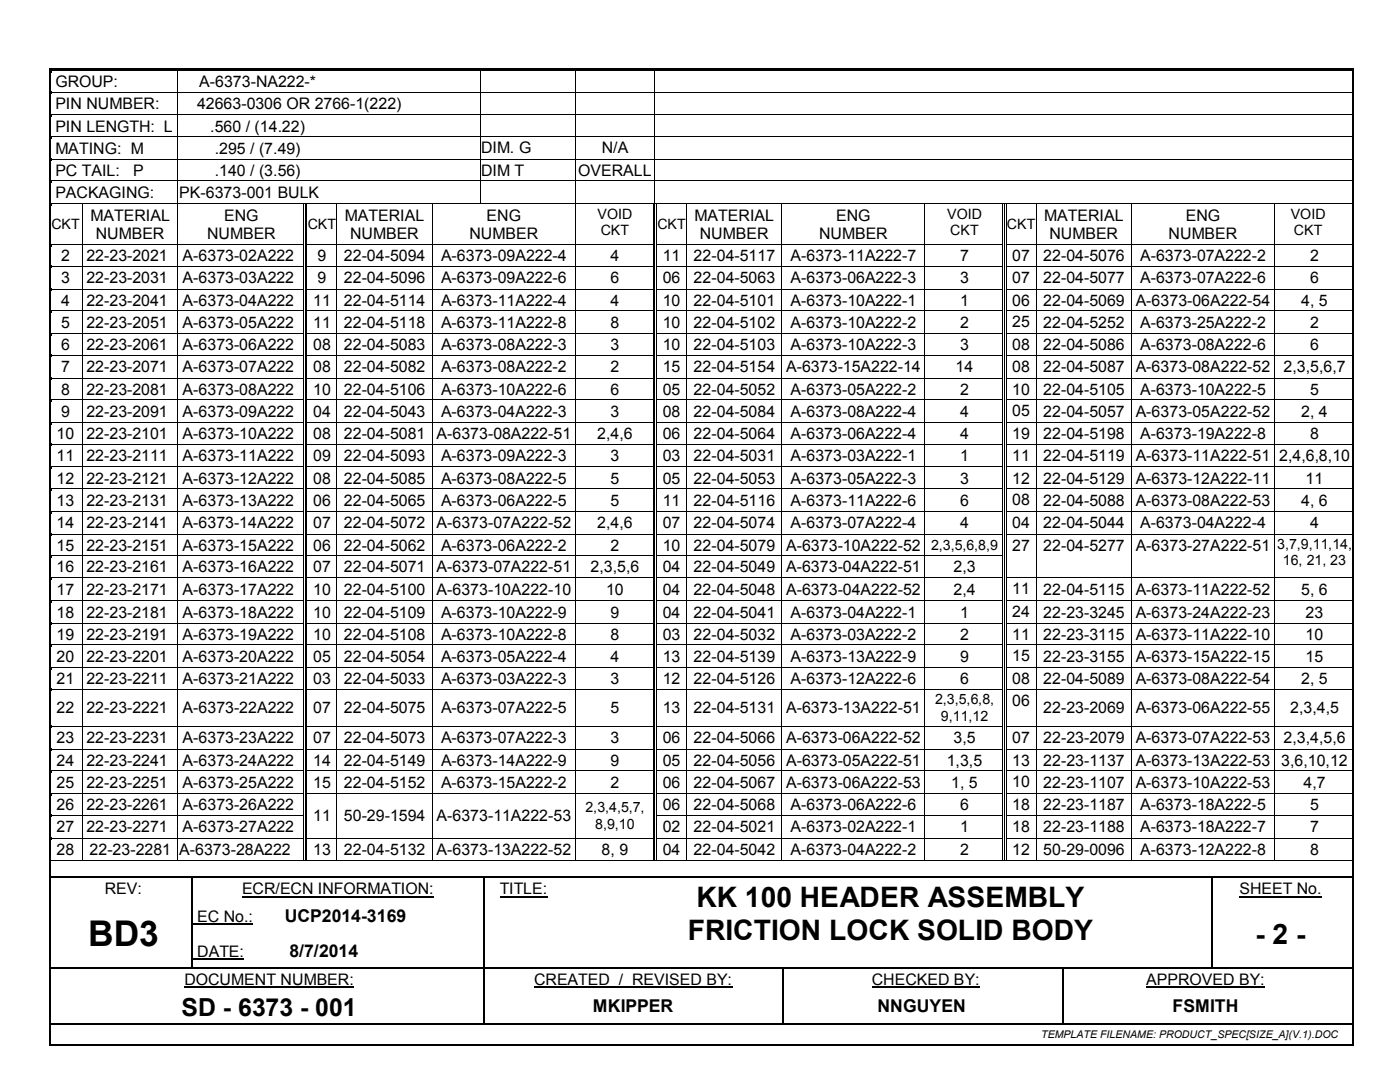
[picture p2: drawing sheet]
<svg xmlns="http://www.w3.org/2000/svg" width="279mm" height="216mm" viewBox="0 0 279 216" stroke-linecap="round" stroke-linejoin="round" font-family="sans-serif">
<defs><g id="words">
<text font-size="7.1" x="17.6" y="188.8">BD3</text>
<g font-size="5.6">
<text x="139" y="181.1">KK 100 HEADER ASSEMBLY</text>
<text x="137.3" y="187.6">FRICTION LOCK SOLID BODY</text>
<text x="250.5" y="188.3">- 2 -</text>
</g>
<text font-size="5" x="36.2" y="202.7">SD - 6373 - 001</text>
<g font-size="3.5">
<text x="56.8" y="184.1">UCP2014-3169</text>
<text x="57.8" y="191">8/7/2014</text>
<text x="118.3" y="202">MKIPPER</text>
<text x="175.1" y="202">NNGUYEN</text>
<text x="234" y="202">FSMITH</text>
</g>
<g font-size="3.2">
<text x="11" y="17.4">GROUP:</text>
<text x="39.8" y="17.4">A-6373-NA222-*</text>
<text x="11" y="21.8">PIN NUMBER:</text>
<text x="39.3" y="21.8">42663-0306 OR 2766-1(222)</text>
<text x="11" y="26.2">PIN LENGTH: L</text>
<text x="42" y="26.2">.560 / (14.22)</text>
<text x="11" y="30.6">MATING: M</text>
<text x="11" y="35.1">PC TAIL:</text>
<text x="26.6" y="35.1">P</text>
<text x="42.8" y="30.6">.295 / (7.49)</text>
<text x="42.8" y="35.1">.140 / (3.56)</text>
<text x="96" y="30.6">DIM. G</text>
<text x="96" y="35.1">DIM T</text>
<text x="115.4" y="35.1">OVERALL</text>
<text x="120.1" y="30.6">N/A</text>
<text x="11" y="39.5">PACKAGING:</text>
<text x="35.8" y="39.5">PK-6373-001 BULK</text>
<text x="18" y="44.1">MATERIAL</text>
<text x="19.1" y="47.7">NUMBER</text>
<text x="41.3" y="47.7">NUMBER</text>
<text x="44.7" y="44.1">ENG</text>
<text x="68.8" y="44.1">MATERIAL</text>
<text x="69.9" y="47.7">NUMBER</text>
<text x="93.7" y="47.7">NUMBER</text>
<text x="97.1" y="44.1">ENG</text>
<text x="138.6" y="44.1">MATERIAL</text>
<text x="139.7" y="47.7">NUMBER</text>
<text x="163.4" y="47.7">NUMBER</text>
<text x="166.9" y="44.1">ENG</text>
<text x="208.4" y="44.1">MATERIAL</text>
<text x="209.4" y="47.7">NUMBER</text>
<text x="233.2" y="47.7">NUMBER</text>
<text x="236.6" y="44.1">ENG</text>
<text x="12.2" y="52.1">2</text>
<text x="17.2" y="52.1">22-23-2021</text>
<text x="36.4" y="52.1">A-6373-02A222</text>
<text x="63.4" y="52.1">9</text>
<text x="68.6" y="52.1">22-04-5094</text>
<text x="88" y="52.1">A-6373-09A222-4</text>
<text x="121.8" y="52.1">4</text>
<text x="132.2" y="52.1">11</text>
<text x="138.4" y="52.1">22-04-5117</text>
<text x="157.8" y="52.1">A-6373-11A222-7</text>
<text x="191.6" y="52.1">7</text>
<text x="202" y="52.1">07</text>
<text x="208.2" y="52.1">22-04-5076</text>
<text x="227.5" y="52.1">A-6373-07A222-2</text>
<text x="261.5" y="52.1">2</text>
<text x="12.2" y="56.6">3</text>
<text x="17.2" y="56.6">22-23-2031</text>
<text x="36.4" y="56.6">A-6373-03A222</text>
<text x="63.4" y="56.6">9</text>
<text x="68.6" y="56.6">22-04-5096</text>
<text x="88" y="56.6">A-6373-09A222-6</text>
<text x="121.8" y="56.6">6</text>
<text x="132.2" y="56.6">06</text>
<text x="138.4" y="56.6">22-04-5063</text>
<text x="157.8" y="56.6">A-6373-06A222-3</text>
<text x="191.6" y="56.6">3</text>
<text x="202" y="56.4">07</text>
<text x="208.2" y="56.6">22-04-5077</text>
<text x="227.5" y="56.6">A-6373-07A222-6</text>
<text x="261.5" y="56.6">6</text>
<text x="12.2" y="61">4</text>
<text x="12.2" y="65.4">5</text>
<text x="17.2" y="61">22-23-2041</text>
<text x="17.2" y="65.4">22-23-2051</text>
<text x="36.4" y="61">A-6373-04A222</text>
<text x="36.4" y="65.4">A-6373-05A222</text>
<text x="62.5" y="61">11</text>
<text x="62.5" y="65.4">11</text>
<text x="68.6" y="61">22-04-5114</text>
<text x="68.6" y="65.4">22-04-5118</text>
<text x="88" y="61">A-6373-11A222-4</text>
<text x="88" y="65.4">A-6373-11A222-8</text>
<text x="121.8" y="61">4</text>
<text x="121.8" y="65.4">8</text>
<text x="132.2" y="61">10</text>
<text x="132.2" y="65.4">10</text>
<text x="138.4" y="61">22-04-5101</text>
<text x="138.4" y="65.4">22-04-5102</text>
<text x="157.8" y="61">A-6373-10A222-1</text>
<text x="157.8" y="65.4">A-6373-10A222-2</text>
<text x="191.6" y="61">1</text>
<text x="191.6" y="65.4">2</text>
<text x="202" y="65.3">25</text>
<text x="202" y="61">06</text>
<text x="208.2" y="61">22-04-5069</text>
<text x="208.2" y="65.4">22-04-5252</text>
<text x="226.7" y="61">A-6373-06A222-54</text>
<text x="227.5" y="65.4">A-6373-25A222-2</text>
<text x="259.7" y="61">4, 5</text>
<text x="261.5" y="65.4">2</text>
<text x="12.2" y="69.8">6</text>
<text x="17.2" y="69.8">22-23-2061</text>
<text x="36.4" y="69.8">A-6373-06A222</text>
<text x="62.5" y="69.8">08</text>
<text x="68.6" y="69.8">22-04-5083</text>
<text x="88" y="69.8">A-6373-08A222-3</text>
<text x="121.8" y="69.8">3</text>
<text x="132.2" y="69.8">10</text>
<text x="138.4" y="69.8">22-04-5103</text>
<text x="157.8" y="69.8">A-6373-10A222-3</text>
<text x="191.6" y="69.8">3</text>
<text x="202" y="69.8">08</text>
<text x="208.2" y="69.8">22-04-5086</text>
<text x="227.5" y="69.8">A-6373-08A222-6</text>
<text x="261.5" y="69.8">6</text>
<text x="12.2" y="74.3">7</text>
<text x="17.2" y="74.3">22-23-2071</text>
<text x="36.4" y="74.3">A-6373-07A222</text>
<text x="62.5" y="74.3">08</text>
<text x="68.6" y="74.3">22-04-5082</text>
<text x="88" y="74.3">A-6373-08A222-2</text>
<text x="121.8" y="74.3">2</text>
<text x="132.2" y="74.3">15</text>
<text x="138.4" y="74.3">22-04-5154</text>
<text x="156.9" y="74.3">A-6373-15A222-14</text>
<text x="190.7" y="74.3">14</text>
<text x="202" y="74.2">08</text>
<text x="208.2" y="74.3">22-04-5087</text>
<text x="226.7" y="74.3">A-6373-08A222-52</text>
<text x="256.2" y="74.3">2,3,5,6,7</text>
<text x="12.2" y="78.7">8</text>
<text x="12.2" y="83.2">9</text>
<text x="17.2" y="78.7">22-23-2081</text>
<text x="17.2" y="83.2">22-23-2091</text>
<text x="36.4" y="78.7">A-6373-08A222</text>
<text x="36.4" y="83.2">A-6373-09A222</text>
<text x="62.5" y="78.7">10</text>
<text x="62.5" y="83.2">04</text>
<text x="68.6" y="78.7">22-04-5106</text>
<text x="68.6" y="83.2">22-04-5043</text>
<text x="88" y="78.7">A-6373-10A222-6</text>
<text x="88" y="83.2">A-6373-04A222-3</text>
<text x="121.8" y="78.7">6</text>
<text x="121.8" y="83.2">3</text>
<text x="132.2" y="78.7">05</text>
<text x="132.2" y="83.2">08</text>
<text x="138.4" y="78.7">22-04-5052</text>
<text x="138.4" y="83.2">22-04-5084</text>
<text x="157.8" y="78.7">A-6373-05A222-2</text>
<text x="157.8" y="83.2">A-6373-08A222-4</text>
<text x="191.6" y="78.7">2</text>
<text x="191.6" y="83.2">4</text>
<text x="202" y="83.1">05</text>
<text x="202" y="78.7">10</text>
<text x="208.2" y="78.7">22-04-5105</text>
<text x="208.2" y="83.2">22-04-5057</text>
<text x="226.7" y="83.2">A-6373-05A222-52</text>
<text x="227.5" y="78.7">A-6373-10A222-5</text>
<text x="259.7" y="83.2">2, 4</text>
<text x="261.5" y="78.7">5</text>
<text x="11.3" y="87.6">10</text>
<text x="17.2" y="87.6">22-23-2101</text>
<text x="36.4" y="87.6">A-6373-10A222</text>
<text x="62.5" y="87.6">08</text>
<text x="68.6" y="87.6">22-04-5081</text>
<text x="87.1" y="87.6">A-6373-08A222-51</text>
<text x="119.2" y="87.6">2,4,6</text>
<text x="132.3" y="87.6">06</text>
<text x="138.4" y="87.6">22-04-5064</text>
<text x="157.8" y="87.6">A-6373-06A222-4</text>
<text x="191.6" y="87.6">4</text>
<text x="202" y="87.6">19</text>
<text x="208.2" y="87.6">22-04-5198</text>
<text x="227.5" y="87.6">A-6373-19A222-8</text>
<text x="261.5" y="87.6">8</text>
<text x="11.3" y="92">11</text>
<text x="17.2" y="92">22-23-2111</text>
<text x="36.4" y="92">A-6373-11A222</text>
<text x="62.5" y="92">09</text>
<text x="68.6" y="92">22-04-5093</text>
<text x="88" y="92">A-6373-09A222-3</text>
<text x="121.8" y="92">3</text>
<text x="132.2" y="92">03</text>
<text x="138.4" y="92">22-04-5031</text>
<text x="157.8" y="92">A-6373-03A222-1</text>
<text x="191.6" y="92">1</text>
<text x="202" y="91.9">11</text>
<text x="208.2" y="92">22-04-5119</text>
<text x="226.7" y="92">A-6373-11A222-51</text>
<text x="255.3" y="92">2,4,6,8,10</text>
<text x="11.3" y="96.5">12</text>
<text x="11.3" y="100.9">13</text>
<text x="17.2" y="96.5">22-23-2121</text>
<text x="17.2" y="100.9">22-23-2131</text>
<text x="36.4" y="96.5">A-6373-12A222</text>
<text x="36.4" y="100.9">A-6373-13A222</text>
<text x="62.5" y="96.5">08</text>
<text x="62.5" y="100.9">06</text>
<text x="68.6" y="96.5">22-04-5085</text>
<text x="68.6" y="100.9">22-04-5065</text>
<text x="88" y="96.5">A-6373-08A222-5</text>
<text x="88" y="100.9">A-6373-06A222-5</text>
<text x="121.8" y="96.5">5</text>
<text x="121.8" y="100.9">5</text>
<text x="132.2" y="96.5">05</text>
<text x="132.2" y="100.9">11</text>
<text x="138.4" y="96.5">22-04-5053</text>
<text x="138.4" y="100.9">22-04-5116</text>
<text x="157.8" y="96.5">A-6373-05A222-3</text>
<text x="157.8" y="100.9">A-6373-11A222-6</text>
<text x="191.6" y="96.5">3</text>
<text x="191.6" y="100.9">6</text>
<text x="202" y="100.8">08</text>
<text x="202" y="96.5">12</text>
<text x="208.2" y="96.5">22-04-5129</text>
<text x="208.2" y="100.9">22-04-5088</text>
<text x="226.7" y="96.5">A-6373-12A222-11</text>
<text x="226.7" y="100.9">A-6373-08A222-53</text>
<text x="259.7" y="100.9">4, 6</text>
<text x="260.6" y="96.5">11</text>
<text x="11.3" y="105.5">14</text>
<text x="17.2" y="105.5">22-23-2141</text>
<text x="36.4" y="105.5">A-6373-14A222</text>
<text x="62.5" y="105.5">07</text>
<text x="68.6" y="105.5">22-04-5072</text>
<text x="87.1" y="105.5">A-6373-07A222-52</text>
<text x="119.2" y="105.5">2,4,6</text>
<text x="132.3" y="105.5">07</text>
<text x="138.4" y="105.5">22-04-5074</text>
<text x="157.8" y="105.5">A-6373-07A222-4</text>
<text x="191.6" y="105.5">4</text>
<text x="202" y="105.4">04</text>
<text x="208.2" y="105.5">22-04-5044</text>
<text x="227.5" y="105.5">A-6373-04A222-4</text>
<text x="261.5" y="105.5">4</text>
<text x="11.3" y="109.9">15</text>
<text x="17.2" y="109.9">22-23-2151</text>
<text x="36.4" y="109.9">A-6373-15A222</text>
<text x="62.5" y="109.9">06</text>
<text x="68.6" y="109.9">22-04-5062</text>
<text x="88" y="109.9">A-6373-06A222-2</text>
<text x="121.8" y="109.9">2</text>
<text x="132.2" y="109.9">10</text>
<text x="138.4" y="109.9">22-04-5079</text>
<text x="156.9" y="109.9">A-6373-10A222-52</text>
<text x="202" y="109.9">27</text>
<text x="208.2" y="109.9">22-04-5277</text>
<text x="226.7" y="109.9">A-6373-27A222-51</text>
<text x="11.3" y="114.2">16</text>
<text x="11.3" y="118.7">17</text>
<text x="17.2" y="114.2">22-23-2161</text>
<text x="17.2" y="118.7">22-23-2171</text>
<text x="36.4" y="114.2">A-6373-16A222</text>
<text x="36.4" y="118.7">A-6373-17A222</text>
<text x="62.5" y="114.2">07</text>
<text x="62.5" y="118.7">10</text>
<text x="68.6" y="114.2">22-04-5071</text>
<text x="68.6" y="118.7">22-04-5100</text>
<text x="87.1" y="114.2">A-6373-07A222-51</text>
<text x="87.1" y="118.7">A-6373-10A222-10</text>
<text x="117.9" y="114.2">2,3,5,6</text>
<text x="120.9" y="118.7">10</text>
<text x="132.3" y="114.2">04</text>
<text x="132.3" y="118.7">04</text>
<text x="138.4" y="114.2">22-04-5049</text>
<text x="138.4" y="118.7">22-04-5048</text>
<text x="156.9" y="114.2">A-6373-04A222-51</text>
<text x="156.9" y="118.7">A-6373-04A222-52</text>
<text x="190.3" y="114.2">2,3</text>
<text x="190.3" y="118.7">2,4</text>
<text x="202" y="118.5">11</text>
<text x="208.2" y="118.7">22-04-5115</text>
<text x="226.7" y="118.7">A-6373-11A222-52</text>
<text x="259.7" y="118.7">5, 6</text>
<text x="11.3" y="123.2">18</text>
<text x="17.2" y="123.2">22-23-2181</text>
<text x="36.4" y="123.2">A-6373-18A222</text>
<text x="62.5" y="123.2">10</text>
<text x="68.6" y="123.2">22-04-5109</text>
<text x="88" y="123.2">A-6373-10A222-9</text>
<text x="121.8" y="123.2">9</text>
<text x="132.2" y="123.2">04</text>
<text x="138.4" y="123.2">22-04-5041</text>
<text x="157.8" y="123.2">A-6373-04A222-1</text>
<text x="191.6" y="123.2">1</text>
<text x="202" y="123.1">24</text>
<text x="208.2" y="123.2">22-23-3245</text>
<text x="226.7" y="123.2">A-6373-24A222-23</text>
<text x="260.6" y="123.2">23</text>
<text x="11.3" y="127.6">19</text>
<text x="17.2" y="127.6">22-23-2191</text>
<text x="36.4" y="127.6">A-6373-19A222</text>
<text x="62.5" y="127.6">10</text>
<text x="68.6" y="127.6">22-04-5108</text>
<text x="88" y="127.6">A-6373-10A222-8</text>
<text x="121.8" y="127.6">8</text>
<text x="132.2" y="127.6">03</text>
<text x="138.4" y="127.6">22-04-5032</text>
<text x="157.8" y="127.6">A-6373-03A222-2</text>
<text x="191.6" y="127.6">2</text>
<text x="202" y="132">15</text>
<text x="202" y="127.6">11</text>
<text x="208.2" y="127.6">22-23-3115</text>
<text x="226.7" y="127.6">A-6373-11A222-10</text>
<text x="260.6" y="127.6">10</text>
<text x="11.3" y="132.1">20</text>
<text x="11.3" y="136.5">21</text>
<text x="17.2" y="132.1">22-23-2201</text>
<text x="17.2" y="136.5">22-23-2211</text>
<text x="36.4" y="132.1">A-6373-20A222</text>
<text x="36.4" y="136.5">A-6373-21A222</text>
<text x="62.5" y="132.1">05</text>
<text x="62.5" y="136.5">03</text>
<text x="68.6" y="132.1">22-04-5054</text>
<text x="68.6" y="136.5">22-04-5033</text>
<text x="88" y="132.1">A-6373-05A222-4</text>
<text x="88" y="136.5">A-6373-03A222-3</text>
<text x="121.8" y="132.1">4</text>
<text x="121.8" y="136.5">3</text>
<text x="132.2" y="132.1">13</text>
<text x="132.2" y="136.5">12</text>
<text x="138.4" y="132.1">22-04-5139</text>
<text x="138.4" y="136.5">22-04-5126</text>
<text x="157.8" y="132.1">A-6373-13A222-9</text>
<text x="157.8" y="136.5">A-6373-12A222-6</text>
<text x="191.6" y="132.1">9</text>
<text x="191.6" y="136.5">6</text>
<text x="202" y="136.5">08</text>
<text x="208.2" y="132.1">22-23-3155</text>
<text x="208.2" y="136.5">22-04-5089</text>
<text x="226.7" y="132.1">A-6373-15A222-15</text>
<text x="226.7" y="136.5">A-6373-08A222-54</text>
<text x="259.7" y="136.5">2, 5</text>
<text x="260.6" y="132.1">15</text>
<text x="11.3" y="142.4">22</text>
<text x="17.2" y="142.4">22-23-2221</text>
<text x="36.4" y="142.4">A-6373-22A222</text>
<text x="62.5" y="142.4">07</text>
<text x="68.6" y="142.4">22-04-5075</text>
<text x="88" y="142.4">A-6373-07A222-5</text>
<text x="121.8" y="142.4">5</text>
<text x="132.2" y="142.4">13</text>
<text x="138.4" y="142.4">22-04-5131</text>
<text x="156.9" y="142.4">A-6373-13A222-51</text>
<text x="202" y="140.8">06</text>
<text x="208.2" y="142.4">22-23-2069</text>
<text x="226.7" y="142.4">A-6373-06A222-55</text>
<text x="257.5" y="142.4">2,3,4,5</text>
<text x="11.3" y="148.3">23</text>
<text x="17.2" y="148.3">22-23-2231</text>
<text x="36.4" y="148.3">A-6373-23A222</text>
<text x="62.5" y="148.3">07</text>
<text x="68.6" y="148.3">22-04-5073</text>
<text x="88" y="148.3">A-6373-07A222-3</text>
<text x="121.8" y="148.3">3</text>
<text x="132.2" y="148.3">06</text>
<text x="138.4" y="148.3">22-04-5066</text>
<text x="156.9" y="148.3">A-6373-06A222-52</text>
<text x="190.3" y="148.3">3,5</text>
<text x="202" y="148.2">07</text>
<text x="208.2" y="148.3">22-23-2079</text>
<text x="226.7" y="148.3">A-6373-07A222-53</text>
<text x="256.2" y="148.3">2,3,4,5,6</text>
<text x="11.3" y="152.8">24</text>
<text x="17.2" y="152.8">22-23-2241</text>
<text x="36.4" y="152.8">A-6373-24A222</text>
<text x="62.5" y="152.8">14</text>
<text x="68.6" y="152.8">22-04-5149</text>
<text x="88" y="152.8">A-6373-14A222-9</text>
<text x="121.8" y="152.8">9</text>
<text x="132.2" y="152.8">05</text>
<text x="138.4" y="152.8">22-04-5056</text>
<text x="156.9" y="152.8">A-6373-05A222-51</text>
<text x="188.9" y="152.8">1,3,5</text>
<text x="202" y="152.8">13</text>
<text x="208.2" y="152.8">22-23-1137</text>
<text x="226.7" y="152.8">A-6373-13A222-53</text>
<text x="255.7" y="152.8">3,6,10,12</text>
<text x="11.3" y="157.2">25</text>
<text x="11.3" y="161.6">26</text>
<text x="17.2" y="157.2">22-23-2251</text>
<text x="17.2" y="161.6">22-23-2261</text>
<text x="36.4" y="157.2">A-6373-25A222</text>
<text x="36.4" y="161.6">A-6373-26A222</text>
<text x="62.5" y="157.2">15</text>
<text x="68.6" y="157.2">22-04-5152</text>
<text x="88" y="157.2">A-6373-15A222-2</text>
<text x="121.8" y="157.2">2</text>
<text x="132.2" y="161.6">06</text>
<text x="132.2" y="157.2">06</text>
<text x="138.4" y="157.2">22-04-5067</text>
<text x="138.4" y="161.6">22-04-5068</text>
<text x="156.9" y="157.2">A-6373-06A222-53</text>
<text x="157.8" y="161.6">A-6373-06A222-6</text>
<text x="189.8" y="157.2">1, 5</text>
<text x="191.6" y="161.6">6</text>
<text x="202" y="157.1">10</text>
<text x="202" y="161.6">18</text>
<text x="208.2" y="157.2">22-23-1107</text>
<text x="208.2" y="161.6">22-23-1187</text>
<text x="226.7" y="157.2">A-6373-10A222-53</text>
<text x="227.5" y="161.6">A-6373-18A222-5</text>
<text x="260.1" y="157.2">4,7</text>
<text x="261.5" y="161.6">5</text>
<text x="11.3" y="166.1">27</text>
<text x="17.2" y="166.1">22-23-2271</text>
<text x="36.4" y="166.1">A-6373-27A222</text>
<text x="62.5" y="163.9">11</text>
<text x="68.6" y="163.9">50-29-1594</text>
<text x="87.1" y="163.9">A-6373-11A222-53</text>
<text x="132.2" y="166.1">02</text>
<text x="138.4" y="166.1">22-04-5021</text>
<text x="157.8" y="166.1">A-6373-02A222-1</text>
<text x="191.6" y="166.1">1</text>
<text x="202" y="165.9">18</text>
<text x="208.2" y="166.1">22-23-1188</text>
<text x="227.5" y="166.1">A-6373-18A222-7</text>
<text x="261.5" y="166.1">7</text>
<text x="11.3" y="170.6">28</text>
<text x="17.9" y="170.6">22-23-2281</text>
<text x="35.8" y="170.6">A-6373-28A222</text>
<text x="62.5" y="170.6">13</text>
<text x="68.6" y="170.6">22-04-5132</text>
<text x="87.1" y="170.6">A-6373-13A222-52</text>
<text x="120.1" y="170.6">8, 9</text>
<text x="132.3" y="170.6">04</text>
<text x="138.4" y="170.6">22-04-5042</text>
<text x="157.8" y="170.6">A-6373-04A222-2</text>
<text x="191.6" y="170.6">2</text>
<text x="202" y="170.5">12</text>
<text x="208.2" y="170.6">50-29-0096</text>
<text x="227.5" y="170.6">A-6373-12A222-8</text>
<text x="261.5" y="170.6">8</text>
<text x="20.9" y="178.5">REV:</text>
<text x="48.3" y="178.5">ECR/ECN INFORMATION:</text>
<text x="99.7" y="178.5">TITLE:</text>
<text x="247.4" y="178.5">SHEET No.</text>
<text x="39.4" y="184">EC No.:</text>
<text x="39.4" y="190.9">DATE:</text>
<text x="36.8" y="196.5">DOCUMENT NUMBER:</text>
<text x="106.6" y="196.5">CREATED / REVISED BY:</text>
<text x="174" y="196.5">CHECKED BY:</text>
<text x="228.8" y="196.5">APPROVED BY:</text>
</g>
<g font-size="2.8">
<text x="10.2" y="45.7">CKT</text>
<text x="61.4" y="45.7">CKT</text>
<text x="119.3" y="43.6">VOID</text>
<text x="119.9" y="46.8">CKT</text>
<text x="131.2" y="45.7">CKT</text>
<text x="189" y="43.6">VOID</text>
<text x="189.7" y="46.8">CKT</text>
<text x="201" y="45.7">CKT</text>
<text x="257.6" y="43.6">VOID</text>
<text x="258.2" y="46.8">CKT</text>
<text x="185.8" y="109.7">2,3,5,6,8,9</text>
<text x="254.9" y="109.5">3,7,9,11,14,</text>
<text x="256" y="112.8">16, 21, 23</text>
<text x="186.6" y="140.5">2,3,5,6,8,</text>
<text x="187.8" y="143.8">9,11,12</text>
<text x="116.8" y="162.1">2,3,4,5,7,</text>
<text x="118.8" y="165.4">8,9,10</text>
</g>
<text font-size="2.1" x="207.8" y="207.1">TEMPLATE FILENAME: PRODUCT_SPEC[SIZE_A](V.1).DOC</text>
</g></defs>
<path d="M48.3 178.9h38.3M99.7 178.9h9.6M247.4 178.9h16.4M36.8 197h33.9M38.5 184.5h12M38.5 191.4h10.2M106.6 197h39.5M174 197h21.5M228.8 197h23.6" fill="none" stroke="#000" stroke-width=".21"/>
<g fill="none" stroke="#000" stroke-width=".34">
<path d="M10 14v194.3M10.2 13.8h259.7M270 14v194.3M10.2 175.1h28M38.6 175.1h57.8M96.7 175.1h16.8M113.9 175.1h127.9M242.1 175.1h26.9M96.5 198.1v6.1M156.2 198.1v6.1M10.2 204.4h86.2M10.2 208.4h259.7"/>
<path d="M96.7 204.4h59.3M156.4 204.4h55.5M212.3 204.4h56.7"/>
</g>
<g fill="#000">
<path d="M9.8 13.6h.4v.4h-.4zM10.2 14h.1v.4h-.1zM10.2 14h.1v.1h-.1zM10.2 18.3h.1v.4h-.1zM35.4 14.1h.2v.3h-.2zM35.4 14h.2v.1h-.2zM35.4 18.3h.2v.4h-.2zM67.2 14h.2v.1h-.2zM67.2 18.3h.2v.2h-.2zM95.7 14.1h.2v.3h-.2zM95.7 14h.2v.1h-.2zM95.7 18.3h.2v.4h-.2z"/>
<path d="M114.7 14.1h.2v.3h-.2zM114.7 14h.2v.1h-.2zM114.7 18.3h.2v.4h-.2zM130.6 14.1h.2v.3h-.2zM130.6 14h.2v.1h-.2zM130.6 18.3h.2v.4h-.2zM143.3 14h.2v.1h-.2zM143.3 18.3h.2v.2h-.2zM156 14h.2v.1h-.2zM156 18.3h.2v.2h-.2zM184.6 14h.1v.1h-.1zM184.6 18.3h.1v.2h-.1z"/>
<path d="M200.4 14h.2v.1h-.2zM200.4 18.3h.2v.2h-.2zM206.8 14h.2v.1h-.2zM206.8 18.3h.2v.2h-.2zM225.8 14h.2v.1h-.2zM225.8 18.3h.2v.2h-.2zM254.4 14h.2v.1h-.2zM254.4 18.3h.2v.2h-.2zM267.8 14h.1v.1h-.1zM267.9 14h2v.1h-2zM269.9 13.6h.3v.4h-.3zM10.2 22.9h.1v.4h-.1z"/>
<path d="M10.2 27.2h.1v.4h-.1zM10.2 31.7h.1v.4h-.1zM10.2 36h.1v.4h-.1zM35.4 22.9h.2v.4h-.2zM35.4 27.2h.2v.4h-.2zM35.4 31.7h.2v.4h-.2zM35.4 36h.2v.4h-.2zM67.2 22.9h.2v.1h-.2zM67.2 27.2h.2v.1h-.2zM67.2 31.7h.2v.2h-.2zM67.2 36h.2v.2h-.2zM95.7 22.9h.2v.4h-.2z"/>
<path d="M95.7 27.2h.2v.4h-.2zM95.7 31.7h.2v.4h-.2zM95.7 36h.2v.4h-.2zM114.7 22.9h.2v.4h-.2zM114.7 27.2h.2v.4h-.2zM114.7 31.7h.2v.4h-.2zM114.7 36h.2v.4h-.2zM130.6 22.9h.2v.4h-.2zM130.6 27.2h.2v.4h-.2zM130.6 31.7h.2v.4h-.2zM130.6 36h.2v.4h-.2zM143.3 22.9h.2v.1h-.2z"/>
<path d="M143.3 27.2h.2v.1h-.2zM143.3 31.7h.2v.2h-.2zM143.3 36h.2v.2h-.2zM156 22.9h.2v.1h-.2zM156 27.2h.2v.1h-.2zM156 31.7h.2v.2h-.2zM156 36h.2v.2h-.2zM184.6 22.9h.1v.1h-.1zM184.6 27.2h.1v.1h-.1zM184.6 31.7h.1v.2h-.1zM184.6 36h.1v.2h-.1zM200.4 22.9h.2v.1h-.2z"/>
<path d="M200.4 27.2h.2v.1h-.2zM200.4 31.7h.2v.2h-.2zM200.4 36h.2v.2h-.2zM206.8 22.9h.2v.1h-.2zM206.8 27.2h.2v.1h-.2zM206.8 31.7h.2v.2h-.2zM206.8 36h.2v.2h-.2zM225.8 22.9h.2v.1h-.2zM225.8 27.2h.2v.1h-.2zM225.8 31.7h.2v.2h-.2zM225.8 36h.2v.2h-.2zM254.4 22.9h.2v.1h-.2z"/>
<path d="M254.4 27.2h.2v.1h-.2zM254.4 31.7h.2v.2h-.2zM254.4 36h.2v.2h-.2zM10.2 40.6h.1v.4h-.1zM10.2 48.7h.1v.4h-.1zM10.2 53h.1v.5h-.1zM10.2 57.6h.1v.4h-.1zM16.4 40.8h.2v.2h-.2zM16.4 40.6h.2v.2h-.2zM16.4 48.7h.2v.4h-.2zM16.4 53h.2v.5h-.2zM16.4 57.6h.2v.4h-.2z"/>
<path d="M35.4 40.6h.2v.4h-.2zM35.4 48.7h.2v.4h-.2zM35.4 53h.2v.5h-.2zM35.4 57.6h.2v.4h-.2zM60.5 40.8h.1v.2h-.1zM60.5 40.6h.1v.2h-.1zM60.5 48.7h.1v.4h-.1zM60.5 53h.1v.5h-.1zM60.5 57.6h.1v.4h-.1zM60.8 40.8h.2v.2h-.2zM60.8 48.7h.2v.4h-.2zM60.8 53h.2v.5h-.2z"/>
<path d="M60.8 57.6h.2v.4h-.2zM61.1 40.8h.2v.2h-.2zM61.1 48.7h.2v.4h-.2zM61.1 53h.2v.5h-.2zM61.1 57.6h.2v.4h-.2zM67.1 40.8h.2v.2h-.2zM67.1 40.6h.2v.2h-.2zM67.1 48.7h.2v.4h-.2zM67.1 53h.2v.5h-.2zM67.1 57.6h.2v.4h-.2zM67.3 40.6h.2v.2h-.2zM86.2 40.8h.2v.2h-.2z"/>
<path d="M86.2 40.6h.2v.2h-.2zM86.2 48.7h.2v.4h-.2zM86.2 53h.2v.5h-.2zM86.2 57.6h.2v.4h-.2zM95.7 40.6h.2v.2h-.2zM114.7 40.6h.2v.4h-.2zM114.7 48.7h.2v.4h-.2zM114.7 53h.2v.5h-.2zM114.7 57.6h.2v.4h-.2zM130.3 40.8h.1v.2h-.1zM130.3 40.6h.1v.2h-.1zM130.3 48.7h.1v.4h-.1z"/>
<path d="M130.3 53h.1v.5h-.1zM130.3 57.6h.1v.4h-.1zM130.4 40.6h.7v.2h-.7zM130.6 40.8h.2v.2h-.2zM130.6 48.7h.2v.4h-.2zM130.6 53h.2v.5h-.2zM130.6 57.6h.2v.4h-.2zM130.9 40.8h.2v.2h-.2zM130.9 48.7h.2v.4h-.2zM130.9 53h.2v.5h-.2zM130.9 57.6h.2v.4h-.2zM131.1 40.6h.2v.2h-.2z"/>
<path d="M136.9 40.8h.2v.2h-.2zM136.9 40.6h.2v.2h-.2zM136.9 48.7h.2v.4h-.2zM136.9 53h.2v.5h-.2zM136.9 57.6h.2v.4h-.2zM143.3 40.6h.2v.2h-.2zM156 40.8h.1v.2h-.1zM156 40.6h.1v.2h-.1zM156 48.7h.1v.4h-.1zM156 53h.1v.5h-.1zM156 57.6h.1v.4h-.1zM156.1 40.6h.2v.2h-.2z"/>
<path d="M184.5 40.8h.2v.2h-.2zM184.5 40.6h.2v.2h-.2zM184.5 48.7h.2v.4h-.2zM184.5 53h.2v.5h-.2zM184.5 57.6h.2v.4h-.2zM184.7 40.6h.1v.2h-.1zM200 40.8h.2v.2h-.2zM200 40.6h.2v.2h-.2zM200 48.7h.2v.4h-.2zM200 53h.2v.5h-.2zM200 57.6h.2v.4h-.2zM200.2 40.6h.7v.2h-.7z"/>
<path d="M200.4 40.8h.1v.2h-.1zM200.4 48.7h.1v.4h-.1zM200.4 53h.1v.5h-.1zM200.4 57.6h.1v.4h-.1zM200.7 40.8h.2v.2h-.2zM200.7 48.7h.2v.4h-.2zM200.7 53h.2v.5h-.2zM200.7 57.6h.2v.4h-.2zM200.9 40.6h.1v.2h-.1zM206.7 40.8h.2v.2h-.2zM206.7 40.6h.2v.2h-.2zM206.7 48.7h.2v.4h-.2z"/>
<path d="M206.7 53h.2v.5h-.2zM206.7 57.6h.2v.4h-.2zM206.9 40.6h.2v.2h-.2zM225.8 40.8h.1v.2h-.1zM225.8 40.6h.1v.2h-.1zM225.8 48.7h.1v.4h-.1zM225.8 53h.1v.5h-.1zM225.8 57.6h.1v.4h-.1zM225.9 40.6h.2v.2h-.2zM254.3 40.8h.2v.2h-.2zM254.3 40.6h.2v.2h-.2zM254.3 48.7h.2v.4h-.2z"/>
<path d="M254.3 53h.2v.5h-.2zM254.3 57.6h.2v.4h-.2zM254.5 40.6h.1v.2h-.1zM10.2 61.9h.1v.5h-.1zM10.2 66.5h.1v.4h-.1zM10.2 70.8h.1v.4h-.1zM10.2 75.4h.1v.4h-.1zM16.4 61.9h.2v.5h-.2zM16.4 66.5h.2v.4h-.2zM16.4 70.8h.2v.4h-.2zM16.4 75.4h.2v.4h-.2zM35.4 61.9h.2v.5h-.2z"/>
<path d="M35.4 66.5h.2v.4h-.2zM35.4 70.8h.2v.4h-.2zM35.4 75.4h.2v.4h-.2zM60.5 61.9h.1v.5h-.1zM60.5 66.5h.1v.4h-.1zM60.5 70.8h.1v.4h-.1zM60.5 75.4h.1v.4h-.1zM60.8 61.9h.2v.5h-.2zM60.8 66.5h.2v.4h-.2zM60.8 70.8h.2v.4h-.2zM60.8 75.4h.2v.4h-.2zM61.1 61.9h.2v.5h-.2z"/>
<path d="M61.1 66.5h.2v.4h-.2zM61.1 70.8h.2v.4h-.2zM61.1 75.4h.2v.4h-.2zM67.1 61.9h.2v.5h-.2zM67.1 66.5h.2v.4h-.2zM67.1 70.8h.2v.4h-.2zM67.1 75.4h.2v.4h-.2zM86.2 61.9h.2v.5h-.2zM86.2 66.5h.2v.4h-.2zM86.2 70.8h.2v.4h-.2zM86.2 75.4h.2v.4h-.2zM114.7 61.9h.2v.5h-.2z"/>
<path d="M114.7 66.5h.2v.4h-.2zM114.7 70.8h.2v.4h-.2zM114.7 75.4h.2v.4h-.2zM130.3 61.9h.1v.5h-.1zM130.3 66.5h.1v.4h-.1zM130.3 70.8h.1v.4h-.1zM130.3 75.4h.1v.4h-.1zM130.6 61.9h.2v.5h-.2zM130.6 66.5h.2v.4h-.2zM130.6 70.8h.2v.4h-.2zM130.6 75.4h.2v.4h-.2zM130.9 61.9h.2v.5h-.2z"/>
<path d="M130.9 66.5h.2v.4h-.2zM130.9 70.8h.2v.4h-.2zM130.9 75.4h.2v.4h-.2zM136.9 61.9h.2v.5h-.2zM136.9 66.5h.2v.4h-.2zM136.9 70.8h.2v.4h-.2zM136.9 75.4h.2v.4h-.2zM156 61.9h.1v.5h-.1zM156 66.5h.1v.4h-.1zM156 70.8h.1v.4h-.1zM156 75.4h.1v.4h-.1zM184.5 61.9h.2v.5h-.2z"/>
<path d="M184.5 66.5h.2v.4h-.2zM184.5 70.8h.2v.4h-.2zM184.5 75.4h.2v.4h-.2zM200 61.9h.2v.5h-.2zM200 66.5h.2v.4h-.2zM200 70.8h.2v.4h-.2zM200 75.4h.2v.4h-.2zM200.4 61.9h.1v.5h-.1zM200.4 66.5h.1v.4h-.1zM200.4 70.8h.1v.4h-.1zM200.4 75.4h.1v.4h-.1zM200.7 61.9h.2v.5h-.2z"/>
<path d="M200.7 66.5h.2v.4h-.2zM200.7 70.8h.2v.4h-.2zM200.7 75.4h.2v.4h-.2zM206.7 61.9h.2v.5h-.2zM206.7 66.5h.2v.4h-.2zM206.7 70.8h.2v.4h-.2zM206.7 75.4h.2v.4h-.2zM225.8 61.9h.1v.5h-.1zM225.8 66.5h.1v.4h-.1zM225.8 70.8h.1v.4h-.1zM225.8 75.4h.1v.4h-.1zM254.3 61.9h.2v.5h-.2z"/>
<path d="M254.3 66.5h.2v.4h-.2zM254.3 70.8h.2v.4h-.2zM254.3 75.4h.2v.4h-.2zM10.2 79.7h.1v.4h-.1zM10.2 84.2h.1v.5h-.1zM10.2 88.6h.1v.4h-.1zM10.2 93.1h.1v.4h-.1zM10.2 97.4h.1v.4h-.1zM16.4 79.7h.2v.4h-.2zM16.4 84.2h.2v.5h-.2zM16.4 88.6h.2v.4h-.2zM16.4 93.1h.2v.4h-.2z"/>
<path d="M16.4 97.4h.2v.4h-.2zM35.4 79.7h.2v.4h-.2zM35.4 84.2h.2v.5h-.2zM35.4 88.6h.2v.4h-.2zM35.4 93.1h.2v.4h-.2zM35.4 97.4h.2v.4h-.2zM60.5 79.7h.1v.4h-.1zM60.5 84.2h.1v.5h-.1zM60.5 88.6h.1v.4h-.1zM60.5 93.1h.1v.4h-.1zM60.5 97.4h.1v.4h-.1zM60.8 79.7h.2v.4h-.2z"/>
<path d="M60.8 84.2h.2v.5h-.2zM60.8 88.6h.2v.4h-.2zM60.8 93.1h.2v.4h-.2zM60.8 97.4h.2v.4h-.2zM61.1 79.7h.2v.4h-.2zM61.1 84.2h.2v.5h-.2zM61.1 88.6h.2v.4h-.2zM61.1 93.1h.2v.4h-.2zM61.1 97.4h.2v.4h-.2zM67.1 79.7h.2v.4h-.2zM67.1 84.2h.2v.5h-.2zM67.1 88.6h.2v.4h-.2z"/>
<path d="M67.1 93.1h.2v.4h-.2zM67.1 97.4h.2v.4h-.2zM86.2 79.7h.2v.4h-.2zM86.2 84.2h.2v.5h-.2zM86.2 88.6h.2v.4h-.2zM86.2 93.1h.2v.4h-.2zM86.2 97.4h.2v.4h-.2zM114.7 79.7h.2v.4h-.2zM114.7 84.2h.2v.5h-.2zM114.7 88.6h.2v.4h-.2zM114.7 93.1h.2v.4h-.2zM114.7 97.4h.2v.4h-.2z"/>
<path d="M130.3 79.7h.1v.4h-.1zM130.3 84.2h.1v.5h-.1zM130.3 88.6h.1v.4h-.1zM130.3 93.1h.1v.4h-.1zM130.3 97.4h.1v.4h-.1zM130.6 79.7h.2v.4h-.2zM130.6 84.2h.2v.5h-.2zM130.6 88.6h.2v.4h-.2zM130.6 93.1h.2v.4h-.2zM130.6 97.4h.2v.4h-.2zM130.9 79.7h.2v.4h-.2zM130.9 84.2h.2v.5h-.2z"/>
<path d="M130.9 88.6h.2v.4h-.2zM130.9 93.1h.2v.4h-.2zM130.9 97.4h.2v.4h-.2zM136.9 79.7h.2v.4h-.2zM136.9 84.2h.2v.5h-.2zM136.9 88.6h.2v.4h-.2zM136.9 93.1h.2v.4h-.2zM136.9 97.4h.2v.4h-.2zM156 79.7h.1v.4h-.1zM156 84.2h.1v.5h-.1zM156 88.6h.1v.4h-.1zM156 93.1h.1v.4h-.1z"/>
<path d="M156 97.4h.1v.4h-.1zM184.5 79.7h.2v.4h-.2zM184.5 84.2h.2v.5h-.2zM184.5 88.6h.2v.4h-.2zM184.5 93.1h.2v.4h-.2zM184.5 97.4h.2v.4h-.2zM200 79.7h.2v.4h-.2zM200 84.2h.2v.5h-.2zM200 88.6h.2v.4h-.2zM200 93.1h.2v.4h-.2zM200 97.4h.2v.4h-.2zM200.4 79.7h.1v.4h-.1z"/>
<path d="M200.4 84.2h.1v.5h-.1zM200.4 88.6h.1v.4h-.1zM200.4 93.1h.1v.4h-.1zM200.4 97.4h.1v.4h-.1zM200.7 79.7h.2v.4h-.2zM200.7 84.2h.2v.5h-.2zM200.7 88.6h.2v.4h-.2zM200.7 93.1h.2v.4h-.2zM200.7 97.4h.2v.4h-.2zM206.7 79.7h.2v.4h-.2zM206.7 84.2h.2v.5h-.2zM206.7 88.6h.2v.4h-.2z"/>
<path d="M206.7 93.1h.2v.4h-.2zM206.7 97.4h.2v.4h-.2zM225.8 79.7h.1v.4h-.1zM225.8 84.2h.1v.5h-.1zM225.8 88.6h.1v.4h-.1zM225.8 93.1h.1v.4h-.1zM225.8 97.4h.1v.4h-.1zM254.3 79.7h.2v.4h-.2zM254.3 84.2h.2v.5h-.2zM254.3 88.6h.2v.4h-.2zM254.3 93.1h.2v.4h-.2zM254.3 97.4h.2v.4h-.2z"/>
<path d="M10.2 102h.1v.4h-.1zM10.2 106.5h.1v.4h-.1zM10.2 110.8h.1v.5h-.1zM10.2 115.1h.1v.5h-.1zM16.4 102h.2v.4h-.2zM16.4 106.5h.2v.4h-.2zM16.4 110.8h.2v.5h-.2zM16.4 115.1h.2v.5h-.2zM35.4 102h.2v.4h-.2zM35.4 106.5h.2v.4h-.2zM35.4 110.8h.2v.5h-.2zM35.4 115.1h.2v.5h-.2z"/>
<path d="M60.5 102h.1v.4h-.1zM60.5 106.5h.1v.4h-.1zM60.5 110.8h.1v.5h-.1zM60.5 115.1h.1v.5h-.1zM60.8 102h.2v.4h-.2zM60.8 106.5h.2v.4h-.2zM60.8 110.8h.2v.5h-.2zM60.8 115.1h.2v.5h-.2zM61.1 102h.2v.4h-.2zM61.1 106.5h.2v.4h-.2zM61.1 110.8h.2v.5h-.2zM61.1 115.1h.2v.5h-.2z"/>
<path d="M67.1 102h.2v.4h-.2zM67.1 106.5h.2v.4h-.2zM67.1 110.8h.2v.5h-.2zM67.1 115.1h.2v.5h-.2zM86.2 102h.2v.4h-.2zM86.2 106.5h.2v.4h-.2zM86.2 110.8h.2v.5h-.2zM86.2 115.1h.2v.5h-.2zM114.7 102h.2v.4h-.2zM114.7 106.5h.2v.4h-.2zM114.7 110.8h.2v.5h-.2zM114.7 115.1h.2v.5h-.2z"/>
<path d="M130.3 102h.1v.4h-.1zM130.3 106.5h.1v.4h-.1zM130.3 110.8h.1v.5h-.1zM130.3 115.1h.1v.5h-.1zM130.6 102h.2v.4h-.2zM130.6 106.5h.2v.4h-.2zM130.6 110.8h.2v.5h-.2zM130.6 115.1h.2v.5h-.2zM130.9 102h.2v.4h-.2zM130.9 106.5h.2v.4h-.2zM130.9 110.8h.2v.5h-.2zM130.9 115.1h.2v.5h-.2z"/>
<path d="M136.9 102h.2v.4h-.2zM136.9 106.5h.2v.4h-.2zM136.9 110.8h.2v.5h-.2zM136.9 115.1h.2v.5h-.2zM156 102h.1v.4h-.1zM156 106.5h.1v.4h-.1zM156 110.8h.1v.5h-.1zM156 115.1h.1v.5h-.1zM184.5 102h.2v.4h-.2zM184.5 106.5h.2v.4h-.2zM184.5 110.8h.2v.5h-.2zM184.5 115.1h.2v.5h-.2z"/>
<path d="M200 102h.2v.4h-.2zM200 106.5h.2v.4h-.2zM200 110.8h.2v.5h-.2zM200 115.1h.2v.5h-.2zM200.4 102h.1v.4h-.1zM200.4 106.5h.1v.4h-.1zM200.4 110.8h.1v.5h-.1zM200.4 115.1h.1v.5h-.1zM200.7 102h.2v.4h-.2zM200.7 106.5h.2v.4h-.2zM200.7 110.8h.2v.5h-.2zM200.7 115.1h.2v.5h-.2z"/>
<path d="M206.7 102h.2v.4h-.2zM206.7 106.5h.2v.4h-.2zM206.7 110.8h.2v.5h-.2zM206.7 115.1h.2v.5h-.2zM225.8 102h.1v.4h-.1zM225.8 106.5h.1v.4h-.1zM225.8 110.8h.1v.5h-.1zM225.8 115.1h.1v.5h-.1zM254.3 102h.2v.4h-.2zM254.3 106.5h.2v.4h-.2zM254.3 110.8h.2v.5h-.2zM254.3 115.1h.2v.5h-.2z"/>
<path d="M10.2 119.7h.1v.4h-.1zM10.2 124.2h.1v.5h-.1zM10.2 128.6h.1v.4h-.1zM10.2 133.1h.1v.5h-.1zM10.2 137.5h.1v.4h-.1zM16.4 119.7h.2v.4h-.2zM16.4 124.2h.2v.5h-.2zM16.4 128.6h.2v.4h-.2zM16.4 133.1h.2v.5h-.2zM16.4 137.5h.2v.4h-.2zM35.4 119.7h.2v.4h-.2zM35.4 124.2h.2v.5h-.2z"/>
<path d="M35.4 128.6h.2v.4h-.2zM35.4 133.1h.2v.5h-.2zM35.4 137.5h.2v.4h-.2zM60.5 119.7h.1v.4h-.1zM60.5 124.2h.1v.5h-.1zM60.5 128.6h.1v.4h-.1zM60.5 133.1h.1v.5h-.1zM60.5 137.5h.1v.4h-.1zM60.8 119.7h.2v.4h-.2zM60.8 124.2h.2v.5h-.2zM60.8 128.6h.2v.4h-.2zM60.8 133.1h.2v.5h-.2z"/>
<path d="M60.8 137.5h.2v.4h-.2zM61.1 119.7h.2v.4h-.2zM61.1 124.2h.2v.5h-.2zM61.1 128.6h.2v.4h-.2zM61.1 133.1h.2v.5h-.2zM61.1 137.5h.2v.4h-.2zM67.1 119.7h.2v.4h-.2zM67.1 124.2h.2v.5h-.2zM67.1 128.6h.2v.4h-.2zM67.1 133.1h.2v.5h-.2zM67.1 137.5h.2v.4h-.2zM86.2 119.7h.2v.4h-.2z"/>
<path d="M86.2 124.2h.2v.5h-.2zM86.2 128.6h.2v.4h-.2zM86.2 133.1h.2v.5h-.2zM86.2 137.5h.2v.4h-.2zM114.7 119.7h.2v.4h-.2zM114.7 124.2h.2v.5h-.2zM114.7 128.6h.2v.4h-.2zM114.7 133.1h.2v.5h-.2zM114.7 137.5h.2v.4h-.2zM130.3 119.7h.1v.4h-.1zM130.3 124.2h.1v.5h-.1zM130.3 128.6h.1v.4h-.1z"/>
<path d="M130.3 133.1h.1v.5h-.1zM130.3 137.5h.1v.4h-.1zM130.6 119.7h.2v.4h-.2zM130.6 124.2h.2v.5h-.2zM130.6 128.6h.2v.4h-.2zM130.6 133.1h.2v.5h-.2zM130.6 137.5h.2v.4h-.2zM130.9 119.7h.2v.4h-.2zM130.9 124.2h.2v.5h-.2zM130.9 128.6h.2v.4h-.2zM130.9 133.1h.2v.5h-.2zM130.9 137.5h.2v.4h-.2z"/>
<path d="M136.9 119.7h.2v.4h-.2zM136.9 124.2h.2v.5h-.2zM136.9 128.6h.2v.4h-.2zM136.9 133.1h.2v.5h-.2zM136.9 137.5h.2v.4h-.2zM156 119.7h.1v.4h-.1zM156 124.2h.1v.5h-.1zM156 128.6h.1v.4h-.1zM156 133.1h.1v.5h-.1zM156 137.5h.1v.4h-.1zM184.5 119.7h.2v.4h-.2zM184.5 124.2h.2v.5h-.2z"/>
<path d="M184.5 128.6h.2v.4h-.2zM184.5 133.1h.2v.5h-.2zM184.5 137.5h.2v.4h-.2zM200 119.7h.2v.4h-.2zM200 124.2h.2v.5h-.2zM200 128.6h.2v.4h-.2zM200 133.1h.2v.5h-.2zM200 137.5h.2v.4h-.2zM200.4 119.7h.1v.4h-.1zM200.4 124.2h.1v.5h-.1zM200.4 128.6h.1v.4h-.1zM200.4 133.1h.1v.5h-.1z"/>
<path d="M200.4 137.5h.1v.4h-.1zM200.7 119.7h.2v.4h-.2zM200.7 124.2h.2v.5h-.2zM200.7 128.6h.2v.4h-.2zM200.7 133.1h.2v.5h-.2zM200.7 137.5h.2v.4h-.2zM206.7 119.7h.2v.4h-.2zM206.7 124.2h.2v.5h-.2zM206.7 128.6h.2v.4h-.2zM206.7 133.1h.2v.5h-.2zM206.7 137.5h.2v.4h-.2zM225.8 119.7h.1v.4h-.1z"/>
<path d="M225.8 124.2h.1v.5h-.1zM225.8 128.6h.1v.4h-.1zM225.8 133.1h.1v.5h-.1zM225.8 137.5h.1v.4h-.1zM254.3 119.7h.2v.4h-.2zM254.3 124.2h.2v.5h-.2zM254.3 128.6h.2v.4h-.2zM254.3 133.1h.2v.5h-.2zM254.3 137.5h.2v.4h-.2zM10.2 144.8h.1v.4h-.1zM10.2 149.4h.1v.4h-.1zM10.2 153.7h.1v.4h-.1z"/>
<path d="M10.2 158.2h.1v.5h-.1zM16.4 144.8h.2v.4h-.2zM16.4 149.4h.2v.4h-.2zM16.4 153.7h.2v.4h-.2zM16.4 158.2h.2v.5h-.2zM35.4 144.8h.2v.4h-.2zM35.4 149.4h.2v.4h-.2zM35.4 153.7h.2v.4h-.2zM35.4 158.2h.2v.5h-.2zM60.5 144.8h.1v.4h-.1zM60.5 149.4h.1v.4h-.1zM60.5 153.7h.1v.4h-.1z"/>
<path d="M60.5 158.2h.1v.5h-.1zM60.8 144.8h.2v.4h-.2zM60.8 149.4h.2v.4h-.2zM60.8 153.7h.2v.4h-.2zM60.8 158.2h.2v.5h-.2zM61.1 144.8h.2v.4h-.2zM61.1 149.4h.2v.4h-.2zM61.1 153.7h.2v.4h-.2zM61.1 158.2h.2v.5h-.2zM67.1 144.8h.2v.4h-.2zM67.1 149.4h.2v.4h-.2zM67.1 153.7h.2v.4h-.2z"/>
<path d="M67.1 158.2h.2v.5h-.2zM86.2 144.8h.2v.4h-.2zM86.2 149.4h.2v.4h-.2zM86.2 153.7h.2v.4h-.2zM86.2 158.2h.2v.5h-.2zM114.7 144.8h.2v.4h-.2zM114.7 149.4h.2v.4h-.2zM114.7 153.7h.2v.4h-.2zM114.7 158.2h.2v.5h-.2zM130.3 144.8h.1v.4h-.1zM130.3 149.4h.1v.4h-.1zM130.3 153.7h.1v.4h-.1z"/>
<path d="M130.3 158.2h.1v.5h-.1zM130.6 144.8h.2v.4h-.2zM130.6 149.4h.2v.4h-.2zM130.6 153.7h.2v.4h-.2zM130.6 158.2h.2v.5h-.2zM130.9 144.8h.2v.4h-.2zM130.9 149.4h.2v.4h-.2zM130.9 153.7h.2v.4h-.2zM130.9 158.2h.2v.5h-.2zM136.9 144.8h.2v.4h-.2zM136.9 149.4h.2v.4h-.2zM136.9 153.7h.2v.4h-.2z"/>
<path d="M136.9 158.2h.2v.5h-.2zM156 144.8h.1v.4h-.1zM156 149.4h.1v.4h-.1zM156 153.7h.1v.4h-.1zM156 158.2h.1v.5h-.1zM184.5 144.8h.2v.4h-.2zM184.5 149.4h.2v.4h-.2zM184.5 153.7h.2v.4h-.2zM184.5 158.2h.2v.5h-.2zM200 144.8h.2v.4h-.2zM200 149.4h.2v.4h-.2zM200 153.7h.2v.4h-.2z"/>
<path d="M200 158.2h.2v.5h-.2zM200.4 144.8h.1v.4h-.1zM200.4 149.4h.1v.4h-.1zM200.4 153.7h.1v.4h-.1zM200.4 158.2h.1v.5h-.1zM200.7 144.8h.2v.4h-.2zM200.7 149.4h.2v.4h-.2zM200.7 153.7h.2v.4h-.2zM200.7 158.2h.2v.5h-.2zM206.7 144.8h.2v.4h-.2zM206.7 149.4h.2v.4h-.2zM206.7 153.7h.2v.4h-.2z"/>
<path d="M206.7 158.2h.2v.5h-.2zM225.8 144.8h.1v.4h-.1zM225.8 149.4h.1v.4h-.1zM225.8 153.7h.1v.4h-.1zM225.8 158.2h.1v.5h-.1zM254.3 144.8h.2v.4h-.2zM254.3 149.4h.2v.4h-.2zM254.3 153.7h.2v.4h-.2zM254.3 158.2h.2v.5h-.2zM10.2 162.6h.1v.4h-.1zM10.2 167.1h.1v.5h-.1zM10.2 171.7h.1v.1h-.1z"/>
<path d="M16.4 162.6h.2v.4h-.2zM16.4 167.1h.2v.5h-.2zM16.4 171.7h.2v.1h-.2zM35.4 162.6h.2v.4h-.2zM35.4 167.1h.2v.5h-.2zM35.4 171.7h.2v.1h-.2zM38.2 175.3h.3v.2h-.3zM38.2 174.9h.4v.4h-.4zM60.5 162.6h.1v.4h-.1zM60.5 167.1h.1v.5h-.1zM60.5 171.7h.1v.1h-.1zM60.8 162.6h.2v.4h-.2z"/>
<path d="M60.8 167.1h.2v.5h-.2zM61.1 162.6h.2v.4h-.2zM61.1 167.1h.2v.5h-.2zM67.1 162.6h.2v.4h-.2zM67.1 167.1h.2v.5h-.2zM67.1 171.7h.2v.1h-.2zM86.2 162.6h.2v.4h-.2zM86.2 167.1h.2v.5h-.2zM86.2 171.7h.2v.1h-.2zM96.4 175.3h.2v.2h-.2zM96.4 174.9h.3v.4h-.3zM113.5 174.9h.4v.4h-.4z"/>
<path d="M114.7 162.6h.2v.4h-.2zM114.7 167.1h.2v.5h-.2zM114.7 171.7h.2v.1h-.2zM130.3 162.6h.1v.4h-.1zM130.3 167.1h.1v.5h-.1zM130.3 171.7h.1v.1h-.1zM130.6 162.6h.2v.4h-.2zM130.6 167.1h.2v.5h-.2zM130.9 162.6h.2v.4h-.2zM130.9 167.1h.2v.5h-.2zM136.9 162.6h.2v.4h-.2zM136.9 167.1h.2v.5h-.2z"/>
<path d="M136.9 171.7h.2v.1h-.2zM156 162.6h.1v.4h-.1zM156 167.1h.1v.5h-.1zM156 171.7h.1v.1h-.1zM184.5 162.6h.2v.4h-.2zM184.5 167.1h.2v.5h-.2zM184.5 171.7h.2v.1h-.2zM200 162.6h.2v.4h-.2zM200 167.1h.2v.5h-.2zM200 171.7h.2v.1h-.2zM200.4 162.6h.1v.4h-.1zM200.4 167.1h.1v.5h-.1z"/>
<path d="M200.7 162.6h.2v.4h-.2zM200.7 167.1h.2v.5h-.2zM206.7 162.6h.2v.4h-.2zM206.7 167.1h.2v.5h-.2zM206.7 171.7h.2v.1h-.2zM225.8 162.6h.1v.4h-.1zM225.8 167.1h.1v.5h-.1zM225.8 171.7h.1v.1h-.1zM241.8 175.3h.3v.2h-.3zM241.8 174.9h.3v.4h-.3zM254.3 162.6h.2v.4h-.2zM254.3 167.1h.2v.5h-.2z"/>
<path d="M254.3 171.7h.2v.1h-.2zM269 174.9h.4v.4h-.4zM269.4 174.9h.5v.4h-.5zM38.2 179.2h.3v.9h-.3zM38.2 186.1h.3v.9h-.3zM38.2 193h.3v.3h-.3zM55.5 193h.3v.3h-.3zM96.4 197.4h.3v.7h-.3zM96.4 179.2h.2v.9h-.2zM96.4 186.1h.2v.9h-.2zM96.4 193h.2v.5h-.2zM113.5 193h.3v.3h-.3z"/>
<path d="M156 197.4h.4v.7h-.4zM156.1 193.3h.2v.2h-.2zM156.1 193h.2v.3h-.2zM211.9 193.3h.3v.2h-.3zM211.9 193h.3v.3h-.3zM211.9 197.4h.3v.7h-.3zM241.8 179.2h.3v.9h-.3zM241.8 186.1h.3v.9h-.3zM241.8 193h.3v.3h-.3zM9.8 208.3h.4v.3h-.4zM96.4 204.2h.3v.4h-.3zM156 204.2h.4v.4h-.4z"/>
<path d="M211.9 204.2h.4v.4h-.4zM269 204.2h.4v.4h-.4zM269.3 204.2h.3v.4h-.3zM269.6 204.2h.3v.4h-.3zM269.9 208.3h.3v.3h-.3z"/>
</g>
<g fill="none" stroke="#000" stroke-width=".25">
<path d="M38.4 175.5v3.7M96.5 175.5v3.7M241.9 175.5v3.7M10.2 193.2h28M38.4 180.1v6M38.4 187v6M38.5 193.2h17M55.8 193.2h40.6M96.5 180.1v6M96.5 187v6M96.5 193.5v3.9M96.6 193.2h16.9"/>
<path d="M113.8 193.2h42.3M156.2 193.5v3.9M156.3 193.2h55.6M212 193.5v3.9M212 198.1v6.1M212.2 193.2h29.6M241.9 180.1v6M241.9 187v6M242.1 193.2h27.8"/>
</g>
<g fill="none" stroke="#000" stroke-width=".2">
<path d="M10.3 14.1h25.1M10.3 18.4h25.1M35.5 14v4.3M35.5 18.7v4.2M35.6 14.1h31.6M35.6 18.4h31.6M67.4 14.1h28.3M67.4 18.4h28.3M95.8 14v4.3M95.8 18.7v4.2M95.9 14.1h18.8M95.9 18.4h18.8"/>
<path d="M114.8 14v4.3M114.8 18.7v4.2M114.9 14.1h15.7M114.9 18.4h15.7M130.7 14v4.3M130.7 18.7v4.2M130.8 14.1h12.5M130.8 18.4h12.5M143.5 14.1h12.5M143.5 18.4h12.5M156.2 14.1h28.4M156.2 18.4h28.4"/>
<path d="M184.7 14.1h15.7M184.7 18.4h15.7M200.6 14.1h6.2M200.6 18.4h6.2M207 14.1h18.8M207 18.4h18.8M226 14.1h28.4M226 18.4h28.4M254.6 14.1h13.2M254.6 18.4h15.3M10.3 22.9h25.1M10.3 27.3h25.1"/>
<path d="M10.3 31.8h25.1M10.3 36.1h25.1M35.5 23.3v3.9M35.5 27.6v4.1M35.5 32.1v3.9M35.5 36.4v4.2M35.6 22.9h31.6M35.6 27.3h31.6M35.6 31.8h31.6M35.6 36.1h31.6M67.4 22.9h28.3M67.4 27.3h28.3"/>
<path d="M67.4 31.8h28.3M67.4 36.1h28.3M95.8 23.3v3.9M95.8 27.6v4.1M95.8 32.1v3.9M95.8 36.4v4.2M95.9 22.9h18.8M95.9 27.3h18.8M95.9 31.8h18.8M95.9 36.1h18.8M114.8 23.3v3.9M114.8 27.6v4.1"/>
<path d="M114.8 32.1v3.9M114.8 36.4v4.2M114.9 22.9h15.7M114.9 27.3h15.7M114.9 31.8h15.7M114.9 36.1h15.7M130.7 23.3v3.9M130.7 27.6v4.1M130.7 32.1v3.9M130.7 36.4v4.2M130.8 22.9h12.5M130.8 27.3h12.5"/>
<path d="M130.8 31.8h12.5M130.8 36.1h12.5M143.5 22.9h12.5M143.5 27.3h12.5M143.5 31.8h12.5M143.5 36.1h12.5M156.2 22.9h28.4M156.2 27.3h28.4M156.2 31.8h28.4M156.2 36.1h28.4M184.7 22.9h15.7M184.7 27.3h15.7"/>
<path d="M184.7 31.8h15.7M184.7 36.1h15.7M200.6 22.9h6.2M200.6 27.3h6.2M200.6 31.8h6.2M200.6 36.1h6.2M207 22.9h18.8M207 27.3h18.8M207 31.8h18.8M207 36.1h18.8M226 22.9h28.4M226 27.3h28.4"/>
<path d="M226 31.8h28.4M226 36.1h28.4M254.6 22.9h15.3M254.6 27.3h15.3M254.6 31.8h15.3M254.6 36.1h15.3M10.3 40.7h6.1M10.3 48.8h6.1M10.3 53.1h6.1M10.3 57.7h6.1M16.5 41v7.7M16.5 49.1v3.9"/>
<path d="M16.5 53.5v4.1M16.5 58v3.9M16.6 40.7h18.8M16.6 48.8h18.8M16.6 53.1h18.8M16.6 57.7h18.8M35.5 41v7.7M35.5 49.1v3.9M35.5 53.5v4.1M35.5 58v3.9M35.6 40.7h24.9M35.6 48.8h24.9"/>
<path d="M35.6 53.1h24.9M35.6 57.7h24.9M60.5 41v7.7M60.5 49.1v3.9M60.5 53.5v4.1M60.5 58v3.9M60.6 40.7h6.5M60.9 41v7.7M60.9 49.1v3.9M60.9 53.5v4.1M60.9 58v3.9M61.2 41v7.7"/>
<path d="M61.2 49.1v3.9M61.2 53.5v4.1M61.2 58v3.9M61.3 48.8h5.8M61.3 53.1h5.8M61.3 57.7h5.8M67.2 41v7.7M67.2 49.1v3.9M67.2 53.5v4.1M67.2 58v3.9M67.3 48.8h18.9M67.3 53.1h18.9"/>
<path d="M67.3 57.7h18.9M67.5 40.7h18.7M86.3 41v7.7M86.3 49.1v3.9M86.3 53.5v4.1M86.3 58v3.9M86.4 40.7h9.3M86.4 48.8h28.3M86.4 53.1h28.3M86.4 57.7h28.3M95.9 40.7h18.8M114.8 41v7.7"/>
<path d="M114.8 49.1v3.9M114.8 53.5v4.1M114.8 58v3.9M114.9 40.7h15.4M114.9 48.8h15.4M114.9 53.1h15.4M114.9 57.7h15.4M130.3 41v7.7M130.3 49.1v3.9M130.3 53.5v4.1M130.3 58v3.9M130.7 41v7.7"/>
<path d="M130.7 49.1v3.9M130.7 53.5v4.1M130.7 58v3.9M131 41v7.7M131 49.1v3.9M131 53.5v4.1M131 58v3.9M131.1 48.8h5.8M131.1 53.1h5.8M131.1 57.7h5.8M131.3 40.7h5.6M137 41v7.7"/>
<path d="M137 49.1v3.9M137 53.5v4.1M137 58v3.9M137.1 40.7h6.2M137.1 48.8h18.9M137.1 53.1h18.9M137.1 57.7h18.9M143.5 40.7h12.5M156 41v7.7M156 49.1v3.9M156 53.5v4.1M156 58v3.9"/>
<path d="M156.1 48.8h28.4M156.1 53.1h28.4M156.1 57.7h28.4M156.3 40.7h28.2M184.6 41v7.7M184.6 49.1v3.9M184.6 53.5v4.1M184.6 58v3.9M184.7 48.8h15.3M184.7 53.1h15.3M184.7 57.7h15.3M184.8 40.7h15.2"/>
<path d="M200.1 41v7.7M200.1 49.1v3.9M200.1 53.5v4.1M200.1 58v3.9M200.4 41v7.7M200.4 49.1v3.9M200.4 53.5v4.1M200.4 58v3.9M200.8 41v7.7M200.8 49.1v3.9M200.8 53.5v4.1M200.8 58v3.9"/>
<path d="M200.9 48.8h5.8M200.9 53.1h5.8M200.9 57.7h5.8M201 40.7h5.7M206.8 41v7.7M206.8 49.1v3.9M206.8 53.5v4.1M206.8 58v3.9M206.9 48.8h18.9M206.9 53.1h18.9M206.9 57.7h18.9M207.1 40.7h18.7"/>
<path d="M225.8 41v7.7M225.8 49.1v3.9M225.8 53.5v4.1M225.8 58v3.9M225.9 48.8h28.4M225.9 53.1h28.4M225.9 57.7h28.4M226.1 40.7h28.2M254.4 41v7.7M254.4 49.1v3.9M254.4 53.5v4.1M254.4 58v3.9"/>
<path d="M254.5 48.8h15.4M254.5 53.1h15.4M254.5 57.7h15.4M254.6 40.7h15.3M10.3 62h6.1M10.3 66.5h6.1M10.3 70.9h6.1M10.3 75.4h6.1M10.3 79.8h6.1M16.5 62.4v4.1M16.5 66.9v3.9M16.5 71.2v4.2"/>
<path d="M16.5 75.8v3.9M16.6 62h18.8M16.6 66.5h18.8M16.6 70.9h18.8M16.6 75.4h18.8M16.6 79.8h18.8M35.5 62.4v4.1M35.5 66.9v3.9M35.5 71.2v4.2M35.5 75.8v3.9M35.6 62h24.9M35.6 66.5h24.9"/>
<path d="M35.6 70.9h24.9M35.6 75.4h24.9M35.6 79.8h24.9M60.5 62.4v4.1M60.5 66.9v3.9M60.5 71.2v4.2M60.5 75.8v3.9M60.9 62.4v4.1M60.9 66.9v3.9M60.9 71.2v4.2M60.9 75.8v3.9M61.2 62.4v4.1"/>
<path d="M61.2 66.9v3.9M61.2 71.2v4.2M61.2 75.8v3.9M61.3 62h5.8M61.3 66.5h5.8M61.3 70.9h5.8M61.3 75.4h5.8M61.3 79.8h5.8M67.2 62.4v4.1M67.2 66.9v3.9M67.2 71.2v4.2M67.2 75.8v3.9"/>
<path d="M67.3 62h18.9M67.3 66.5h18.9M67.3 70.9h18.9M67.3 75.4h18.9M67.3 79.8h18.9M86.3 62.4v4.1M86.3 66.9v3.9M86.3 71.2v4.2M86.3 75.8v3.9M86.4 62h28.3M86.4 66.5h28.3M86.4 70.9h28.3"/>
<path d="M86.4 75.4h28.3M86.4 79.8h28.3M114.8 62.4v4.1M114.8 66.9v3.9M114.8 71.2v4.2M114.8 75.8v3.9M114.9 62h15.4M114.9 66.5h15.4M114.9 70.9h15.4M114.9 75.4h15.4M114.9 79.8h15.4M130.3 62.4v4.1"/>
<path d="M130.3 66.9v3.9M130.3 71.2v4.2M130.3 75.8v3.9M130.7 62.4v4.1M130.7 66.9v3.9M130.7 71.2v4.2M130.7 75.8v3.9M131 62.4v4.1M131 66.9v3.9M131 71.2v4.2M131 75.8v3.9M131.1 62h5.8"/>
<path d="M131.1 66.5h5.8M131.1 70.9h5.8M131.1 75.4h5.8M131.1 79.8h5.8M137 62.4v4.1M137 66.9v3.9M137 71.2v4.2M137 75.8v3.9M137.1 62h18.9M137.1 66.5h18.9M137.1 70.9h18.9M137.1 75.4h18.9"/>
<path d="M137.1 79.8h18.9M156 62.4v4.1M156 66.9v3.9M156 71.2v4.2M156 75.8v3.9M156.1 62h28.4M156.1 66.5h28.4M156.1 70.9h28.4M156.1 75.4h28.4M156.1 79.8h28.4M184.6 62.4v4.1M184.6 66.9v3.9"/>
<path d="M184.6 71.2v4.2M184.6 75.8v3.9M184.7 62h15.3M184.7 66.5h15.3M184.7 70.9h15.3M184.7 75.4h15.3M184.7 79.8h15.3M200.1 62.4v4.1M200.1 66.9v3.9M200.1 71.2v4.2M200.1 75.8v3.9M200.4 62.4v4.1"/>
<path d="M200.4 66.9v3.9M200.4 71.2v4.2M200.4 75.8v3.9M200.8 62.4v4.1M200.8 66.9v3.9M200.8 71.2v4.2M200.8 75.8v3.9M200.9 62h5.8M200.9 66.5h5.8M200.9 70.9h5.8M200.9 75.4h5.8M200.9 79.8h5.8"/>
<path d="M206.8 62.4v4.1M206.8 66.9v3.9M206.8 71.2v4.2M206.8 75.8v3.9M206.9 62h18.9M206.9 66.5h18.9M206.9 70.9h18.9M206.9 75.4h18.9M206.9 79.8h18.9M225.8 62.4v4.1M225.8 66.9v3.9M225.8 71.2v4.2"/>
<path d="M225.8 75.8v3.9M225.9 62h28.4M225.9 66.5h28.4M225.9 70.9h28.4M225.9 75.4h28.4M225.9 79.8h28.4M254.4 62.4v4.1M254.4 66.9v3.9M254.4 71.2v4.2M254.4 75.8v3.9M254.5 62h15.4M254.5 66.5h15.4"/>
<path d="M254.5 70.9h15.4M254.5 75.4h15.4M254.5 79.8h15.4M10.3 84.3h6.1M10.3 88.6h6.1M10.3 93.2h6.1M10.3 97.5h6.1M16.5 80.1v4.1M16.5 84.7v3.9M16.5 89v4.1M16.5 93.5v3.9M16.5 97.8v4.2"/>
<path d="M16.6 84.3h18.8M16.6 88.6h18.8M16.6 93.2h18.8M16.6 97.5h18.8M35.5 80.1v4.1M35.5 84.7v3.9M35.5 89v4.1M35.5 93.5v3.9M35.5 97.8v4.2M35.6 84.3h24.9M35.6 88.6h24.9M35.6 93.2h24.9"/>
<path d="M35.6 97.5h24.9M60.5 80.1v4.1M60.5 84.7v3.9M60.5 89v4.1M60.5 93.5v3.9M60.5 97.8v4.2M60.9 80.1v4.1M60.9 84.7v3.9M60.9 89v4.1M60.9 93.5v3.9M60.9 97.8v4.2M61.2 80.1v4.1"/>
<path d="M61.2 84.7v3.9M61.2 89v4.1M61.2 93.5v3.9M61.2 97.8v4.2M61.3 84.3h5.8M61.3 88.6h5.8M61.3 93.2h5.8M61.3 97.5h5.8M67.2 80.1v4.1M67.2 84.7v3.9M67.2 89v4.1M67.2 93.5v3.9"/>
<path d="M67.2 97.8v4.2M67.3 84.3h18.9M67.3 88.6h18.9M67.3 93.2h18.9M67.3 97.5h18.9M86.3 80.1v4.1M86.3 84.7v3.9M86.3 89v4.1M86.3 93.5v3.9M86.3 97.8v4.2M86.4 84.3h28.3M86.4 88.6h28.3"/>
<path d="M86.4 93.2h28.3M86.4 97.5h28.3M114.8 80.1v4.1M114.8 84.7v3.9M114.8 89v4.1M114.8 93.5v3.9M114.8 97.8v4.2M114.9 84.3h15.4M114.9 88.6h15.4M114.9 93.2h15.4M114.9 97.5h15.4M130.3 80.1v4.1"/>
<path d="M130.3 84.7v3.9M130.3 89v4.1M130.3 93.5v3.9M130.3 97.8v4.2M130.7 80.1v4.1M130.7 84.7v3.9M130.7 89v4.1M130.7 93.5v3.9M130.7 97.8v4.2M131 80.1v4.1M131 84.7v3.9M131 89v4.1"/>
<path d="M131 93.5v3.9M131 97.8v4.2M131.1 84.3h5.8M131.1 88.6h5.8M131.1 93.2h5.8M131.1 97.5h5.8M137 80.1v4.1M137 84.7v3.9M137 89v4.1M137 93.5v3.9M137 97.8v4.2M137.1 84.3h18.9"/>
<path d="M137.1 88.6h18.9M137.1 93.2h18.9M137.1 97.5h18.9M156 80.1v4.1M156 84.7v3.9M156 89v4.1M156 93.5v3.9M156 97.8v4.2M156.1 84.3h28.4M156.1 88.6h28.4M156.1 93.2h28.4M156.1 97.5h28.4"/>
<path d="M184.6 80.1v4.1M184.6 84.7v3.9M184.6 89v4.1M184.6 93.5v3.9M184.6 97.8v4.2M184.7 84.3h15.3M184.7 88.6h15.3M184.7 93.2h15.3M184.7 97.5h15.3M200.1 80.1v4.1M200.1 84.7v3.9M200.1 89v4.1"/>
<path d="M200.1 93.5v3.9M200.1 97.8v4.2M200.4 80.1v4.1M200.4 84.7v3.9M200.4 89v4.1M200.4 93.5v3.9M200.4 97.8v4.2M200.8 80.1v4.1M200.8 84.7v3.9M200.8 89v4.1M200.8 93.5v3.9M200.8 97.8v4.2"/>
<path d="M200.9 84.3h5.8M200.9 88.6h5.8M200.9 93.2h5.8M200.9 97.5h5.8M206.8 80.1v4.1M206.8 84.7v3.9M206.8 89v4.1M206.8 93.5v3.9M206.8 97.8v4.2M206.9 84.3h18.9M206.9 88.6h18.9M206.9 93.2h18.9"/>
<path d="M206.9 97.5h18.9M225.8 80.1v4.1M225.8 84.7v3.9M225.8 89v4.1M225.8 93.5v3.9M225.8 97.8v4.2M225.9 84.3h28.4M225.9 88.6h28.4M225.9 93.2h28.4M225.9 97.5h28.4M254.4 80.1v4.1M254.4 84.7v3.9"/>
<path d="M254.4 89v4.1M254.4 93.5v3.9M254.4 97.8v4.2M254.5 84.3h15.4M254.5 88.6h15.4M254.5 93.2h15.4M254.5 97.5h15.4M10.3 102.1h6.1M10.3 106.6h6.1M10.3 110.9h6.1M10.3 115.2h6.1M10.3 119.8h6.1"/>
<path d="M16.5 102.4v4.1M16.5 106.9v3.9M16.5 111.3v3.8M16.5 115.6v4.1M16.6 102.1h18.8M16.6 106.6h18.8M16.6 110.9h18.8M16.6 115.2h18.8M16.6 119.8h18.8M35.5 102.4v4.1M35.5 106.9v3.9M35.5 111.3v3.8"/>
<path d="M35.5 115.6v4.1M35.6 102.1h24.9M35.6 106.6h24.9M35.6 110.9h24.9M35.6 115.2h24.9M35.6 119.8h24.9M60.5 102.4v4.1M60.5 106.9v3.9M60.5 111.3v3.8M60.5 115.6v4.1M60.9 102.4v4.1M60.9 106.9v3.9"/>
<path d="M60.9 111.3v3.8M60.9 115.6v4.1M61.2 102.4v4.1M61.2 106.9v3.9M61.2 111.3v3.8M61.2 115.6v4.1M61.3 102.1h5.8M61.3 106.6h5.8M61.3 110.9h5.8M61.3 115.2h5.8M61.3 119.8h5.8M67.2 102.4v4.1"/>
<path d="M67.2 106.9v3.9M67.2 111.3v3.8M67.2 115.6v4.1M67.3 102.1h18.9M67.3 106.6h18.9M67.3 110.9h18.9M67.3 115.2h18.9M67.3 119.8h18.9M86.3 102.4v4.1M86.3 106.9v3.9M86.3 111.3v3.8M86.3 115.6v4.1"/>
<path d="M86.4 102.1h28.3M86.4 106.6h28.3M86.4 110.9h28.3M86.4 115.2h28.3M86.4 119.8h28.3M114.8 102.4v4.1M114.8 106.9v3.9M114.8 111.3v3.8M114.8 115.6v4.1M114.9 102.1h15.4M114.9 106.6h15.4M114.9 110.9h15.4"/>
<path d="M114.9 115.2h15.4M114.9 119.8h15.4M130.3 102.4v4.1M130.3 106.9v3.9M130.3 111.3v3.8M130.3 115.6v4.1M130.7 102.4v4.1M130.7 106.9v3.9M130.7 111.3v3.8M130.7 115.6v4.1M131 102.4v4.1M131 106.9v3.9"/>
<path d="M131 111.3v3.8M131 115.6v4.1M131.1 102.1h5.8M131.1 106.6h5.8M131.1 110.9h5.8M131.1 115.2h5.8M131.1 119.8h5.8M137 102.4v4.1M137 106.9v3.9M137 111.3v3.8M137 115.6v4.1M137.1 102.1h18.9"/>
<path d="M137.1 106.6h18.9M137.1 110.9h18.9M137.1 115.2h18.9M137.1 119.8h18.9M156 102.4v4.1M156 106.9v3.9M156 111.3v3.8M156 115.6v4.1M156.1 102.1h28.4M156.1 106.6h28.4M156.1 110.9h28.4M156.1 115.2h28.4"/>
<path d="M156.1 119.8h28.4M184.6 102.4v4.1M184.6 106.9v3.9M184.6 111.3v3.8M184.6 115.6v4.1M184.7 102.1h15.3M184.7 106.6h15.3M184.7 110.9h15.3M184.7 115.2h15.3M184.7 119.8h15.3M200.1 102.4v4.1M200.1 106.9v3.9"/>
<path d="M200.1 111.3v3.8M200.1 115.6v4.1M200.4 102.4v4.1M200.4 106.9v3.9M200.4 111.3v3.8M200.4 115.6v4.1M200.8 102.4v4.1M200.8 106.9v3.9M200.8 111.3v3.8M200.8 115.6v4.1M200.9 102.1h5.8M200.9 106.6h5.8"/>
<path d="M200.9 115.2h5.8M200.9 119.8h5.8M206.8 102.4v4.1M206.8 106.9v3.9M206.8 111.3v3.8M206.8 115.6v4.1M206.9 102.1h18.9M206.9 106.6h18.9M206.9 115.2h18.9M206.9 119.8h18.9M225.8 102.4v4.1M225.8 106.9v3.9"/>
<path d="M225.8 111.3v3.8M225.8 115.6v4.1M225.9 102.1h28.4M225.9 106.6h28.4M225.9 115.2h28.4M225.9 119.8h28.4M254.4 102.4v4.1M254.4 106.9v3.9M254.4 111.3v3.8M254.4 115.6v4.1M254.5 102.1h15.4M254.5 106.6h15.4"/>
<path d="M254.5 115.2h15.4M254.5 119.8h15.4M10.3 124.3h6.1M10.3 128.7h6.1M10.3 133.2h6.1M10.3 137.5h6.1M16.5 120.1v4.1M16.5 124.7v3.9M16.5 129v4.1M16.5 133.6v3.9M16.5 137.9v6.9M16.6 124.3h18.8"/>
<path d="M16.6 128.7h18.8M16.6 133.2h18.8M16.6 137.5h18.8M35.5 120.1v4.1M35.5 124.7v3.9M35.5 129v4.1M35.5 133.6v3.9M35.5 137.9v6.9M35.6 124.3h24.9M35.6 128.7h24.9M35.6 133.2h24.9M35.6 137.5h24.9"/>
<path d="M60.5 120.1v4.1M60.5 124.7v3.9M60.5 129v4.1M60.5 133.6v3.9M60.5 137.9v6.9M60.9 120.1v4.1M60.9 124.7v3.9M60.9 129v4.1M60.9 133.6v3.9M60.9 137.9v6.9M61.2 120.1v4.1M61.2 124.7v3.9"/>
<path d="M61.2 129v4.1M61.2 133.6v3.9M61.2 137.9v6.9M61.3 124.3h5.8M61.3 128.7h5.8M61.3 133.2h5.8M61.3 137.5h5.8M67.2 120.1v4.1M67.2 124.7v3.9M67.2 129v4.1M67.2 133.6v3.9M67.2 137.9v6.9"/>
<path d="M67.3 124.3h18.9M67.3 128.7h18.9M67.3 133.2h18.9M67.3 137.5h18.9M86.3 120.1v4.1M86.3 124.7v3.9M86.3 129v4.1M86.3 133.6v3.9M86.3 137.9v6.9M86.4 124.3h28.3M86.4 128.7h28.3M86.4 133.2h28.3"/>
<path d="M86.4 137.5h28.3M114.8 120.1v4.1M114.8 124.7v3.9M114.8 129v4.1M114.8 133.6v3.9M114.8 137.9v6.9M114.9 124.3h15.4M114.9 128.7h15.4M114.9 133.2h15.4M114.9 137.5h15.4M130.3 120.1v4.1M130.3 124.7v3.9"/>
<path d="M130.3 129v4.1M130.3 133.6v3.9M130.3 137.9v6.9M130.7 120.1v4.1M130.7 124.7v3.9M130.7 129v4.1M130.7 133.6v3.9M130.7 137.9v6.9M131 120.1v4.1M131 124.7v3.9M131 129v4.1M131 133.6v3.9"/>
<path d="M131 137.9v6.9M131.1 124.3h5.8M131.1 128.7h5.8M131.1 133.2h5.8M131.1 137.5h5.8M137 120.1v4.1M137 124.7v3.9M137 129v4.1M137 133.6v3.9M137 137.9v6.9M137.1 124.3h18.9M137.1 128.7h18.9"/>
<path d="M137.1 133.2h18.9M137.1 137.5h18.9M156 120.1v4.1M156 124.7v3.9M156 129v4.1M156 133.6v3.9M156 137.9v6.9M156.1 124.3h28.4M156.1 128.7h28.4M156.1 133.2h28.4M156.1 137.5h28.4M184.6 120.1v4.1"/>
<path d="M184.6 124.7v3.9M184.6 129v4.1M184.6 133.6v3.9M184.6 137.9v6.9M184.7 124.3h15.3M184.7 128.7h15.3M184.7 133.2h15.3M184.7 137.5h15.3M200.1 120.1v4.1M200.1 124.7v3.9M200.1 129v4.1M200.1 133.6v3.9"/>
<path d="M200.1 137.9v6.9M200.4 120.1v4.1M200.4 124.7v3.9M200.4 129v4.1M200.4 133.6v3.9M200.4 137.9v6.9M200.8 120.1v4.1M200.8 124.7v3.9M200.8 129v4.1M200.8 133.6v3.9M200.8 137.9v6.9M200.9 124.3h5.8"/>
<path d="M200.9 128.7h5.8M200.9 133.2h5.8M200.9 137.5h5.8M206.8 120.1v4.1M206.8 124.7v3.9M206.8 129v4.1M206.8 133.6v3.9M206.8 137.9v6.9M206.9 124.3h18.9M206.9 128.7h18.9M206.9 133.2h18.9M206.9 137.5h18.9"/>
<path d="M225.8 120.1v4.1M225.8 124.7v3.9M225.8 129v4.1M225.8 133.6v3.9M225.8 137.9v6.9M225.9 124.3h28.4M225.9 128.7h28.4M225.9 133.2h28.4M225.9 137.5h28.4M254.4 120.1v4.1M254.4 124.7v3.9M254.4 129v4.1"/>
<path d="M254.4 133.6v3.9M254.4 137.9v6.9M254.5 124.3h15.4M254.5 128.7h15.4M254.5 133.2h15.4M254.5 137.5h15.4M10.3 144.9h6.1M10.3 149.5h6.1M10.3 153.8h6.1M10.3 158.3h6.1M16.5 145.2v4.2M16.5 149.8v3.9"/>
<path d="M16.5 154.1v4.1M16.5 158.7v3.9M16.6 144.9h18.8M16.6 149.5h18.8M16.6 153.8h18.8M16.6 158.3h18.8M35.5 145.2v4.2M35.5 149.8v3.9M35.5 154.1v4.1M35.5 158.7v3.9M35.6 144.9h24.9M35.6 149.5h24.9"/>
<path d="M35.6 153.8h24.9M35.6 158.3h24.9M60.5 145.2v4.2M60.5 149.8v3.9M60.5 154.1v4.1M60.5 158.7v3.9M60.9 145.2v4.2M60.9 149.8v3.9M60.9 154.1v4.1M60.9 158.7v3.9M61.2 145.2v4.2M61.2 149.8v3.9"/>
<path d="M61.2 154.1v4.1M61.2 158.7v3.9M61.3 144.9h5.8M61.3 149.5h5.8M61.3 153.8h5.8M61.3 158.3h5.8M67.2 145.2v4.2M67.2 149.8v3.9M67.2 154.1v4.1M67.2 158.7v3.9M67.3 144.9h18.9M67.3 149.5h18.9"/>
<path d="M67.3 153.8h18.9M67.3 158.3h18.9M86.3 145.2v4.2M86.3 149.8v3.9M86.3 154.1v4.1M86.3 158.7v3.9M86.4 144.9h28.3M86.4 149.5h28.3M86.4 153.8h28.3M86.4 158.3h28.3M114.8 145.2v4.2M114.8 149.8v3.9"/>
<path d="M114.8 154.1v4.1M114.8 158.7v3.9M114.9 144.9h15.4M114.9 149.5h15.4M114.9 153.8h15.4M114.9 158.3h15.4M130.3 145.2v4.2M130.3 149.8v3.9M130.3 154.1v4.1M130.3 158.7v3.9M130.7 145.2v4.2M130.7 149.8v3.9"/>
<path d="M130.7 154.1v4.1M130.7 158.7v3.9M131 145.2v4.2M131 149.8v3.9M131 154.1v4.1M131 158.7v3.9M131.1 144.9h5.8M131.1 149.5h5.8M131.1 153.8h5.8M131.1 158.3h5.8M137 145.2v4.2M137 149.8v3.9"/>
<path d="M137 154.1v4.1M137 158.7v3.9M137.1 144.9h18.9M137.1 149.5h18.9M137.1 153.8h18.9M137.1 158.3h18.9M156 145.2v4.2M156 149.8v3.9M156 154.1v4.1M156 158.7v3.9M156.1 144.9h28.4M156.1 149.5h28.4"/>
<path d="M156.1 153.8h28.4M156.1 158.3h28.4M184.6 145.2v4.2M184.6 149.8v3.9M184.6 154.1v4.1M184.6 158.7v3.9M184.7 144.9h15.3M184.7 149.5h15.3M184.7 153.8h15.3M184.7 158.3h15.3M200.1 145.2v4.2M200.1 149.8v3.9"/>
<path d="M200.1 154.1v4.1M200.1 158.7v3.9M200.4 145.2v4.2M200.4 149.8v3.9M200.4 154.1v4.1M200.4 158.7v3.9M200.8 145.2v4.2M200.8 149.8v3.9M200.8 154.1v4.1M200.8 158.7v3.9M200.9 144.9h5.8M200.9 149.5h5.8"/>
<path d="M200.9 153.8h5.8M200.9 158.3h5.8M206.8 145.2v4.2M206.8 149.8v3.9M206.8 154.1v4.1M206.8 158.7v3.9M206.9 144.9h18.9M206.9 149.5h18.9M206.9 153.8h18.9M206.9 158.3h18.9M225.8 145.2v4.2M225.8 149.8v3.9"/>
<path d="M225.8 154.1v4.1M225.8 158.7v3.9M225.9 144.9h28.4M225.9 149.5h28.4M225.9 153.8h28.4M225.9 158.3h28.4M254.4 145.2v4.2M254.4 149.8v3.9M254.4 154.1v4.1M254.4 158.7v3.9M254.5 144.9h15.4M254.5 149.5h15.4"/>
<path d="M254.5 153.8h15.4M254.5 158.3h15.4M10.3 162.6h6.1M10.3 167.2h6.1M10.3 171.7h6.1M16.5 163v4.1M16.5 167.6v4.1M16.6 162.6h18.8M16.6 167.2h18.8M16.6 171.7h18.8M35.5 163v4.1M35.5 167.6v4.1"/>
<path d="M35.6 162.6h24.9M35.6 167.2h24.9M35.6 171.7h24.9M60.5 163v4.1M60.5 167.6v4.1M60.6 171.7h6.5M60.9 163v4.1M60.9 167.6v4.1M61.2 163v4.1M61.2 167.6v4.1M61.3 167.2h5.8M67.2 163v4.1"/>
<path d="M67.2 167.6v4.1M67.3 167.2h18.9M67.3 171.7h18.9M86.3 163v4.1M86.3 167.6v4.1M86.4 167.2h28.3M86.4 171.7h28.3M114.8 163v4.1M114.8 167.6v4.1M114.9 167.2h15.4M114.9 171.7h15.4M130.3 163v4.1"/>
<path d="M130.3 167.6v4.1M130.4 171.7h6.5M130.7 163v4.1M130.7 167.6v4.1M131 163v4.1M131 167.6v4.1M131.1 162.6h5.8M131.1 167.2h5.8M137 163v4.1M137 167.6v4.1M137.1 162.6h18.9M137.1 167.2h18.9"/>
<path d="M137.1 171.7h18.9M156 163v4.1M156 167.6v4.1M156.1 162.6h28.4M156.1 167.2h28.4M156.1 171.7h28.4M184.6 163v4.1M184.6 167.6v4.1M184.7 162.6h15.3M184.7 167.2h15.3M184.7 171.7h15.3M200.1 163v4.1"/>
<path d="M200.1 167.6v4.1M200.2 171.7h6.5M200.4 163v4.1M200.4 167.6v4.1M200.8 163v4.1M200.8 167.6v4.1M200.9 162.6h5.8M200.9 167.2h5.8M206.8 163v4.1M206.8 167.6v4.1M206.9 162.6h18.9M206.9 167.2h18.9"/>
<path d="M206.9 171.7h18.9M225.8 163v4.1M225.8 167.6v4.1M225.9 162.6h28.4M225.9 167.2h28.4M225.9 171.7h28.4M254.4 163v4.1M254.4 167.6v4.1M254.5 162.6h15.4M254.5 167.2h15.4M254.5 171.7h15.4"/>
</g>
<use href="#words"/>
</svg>
